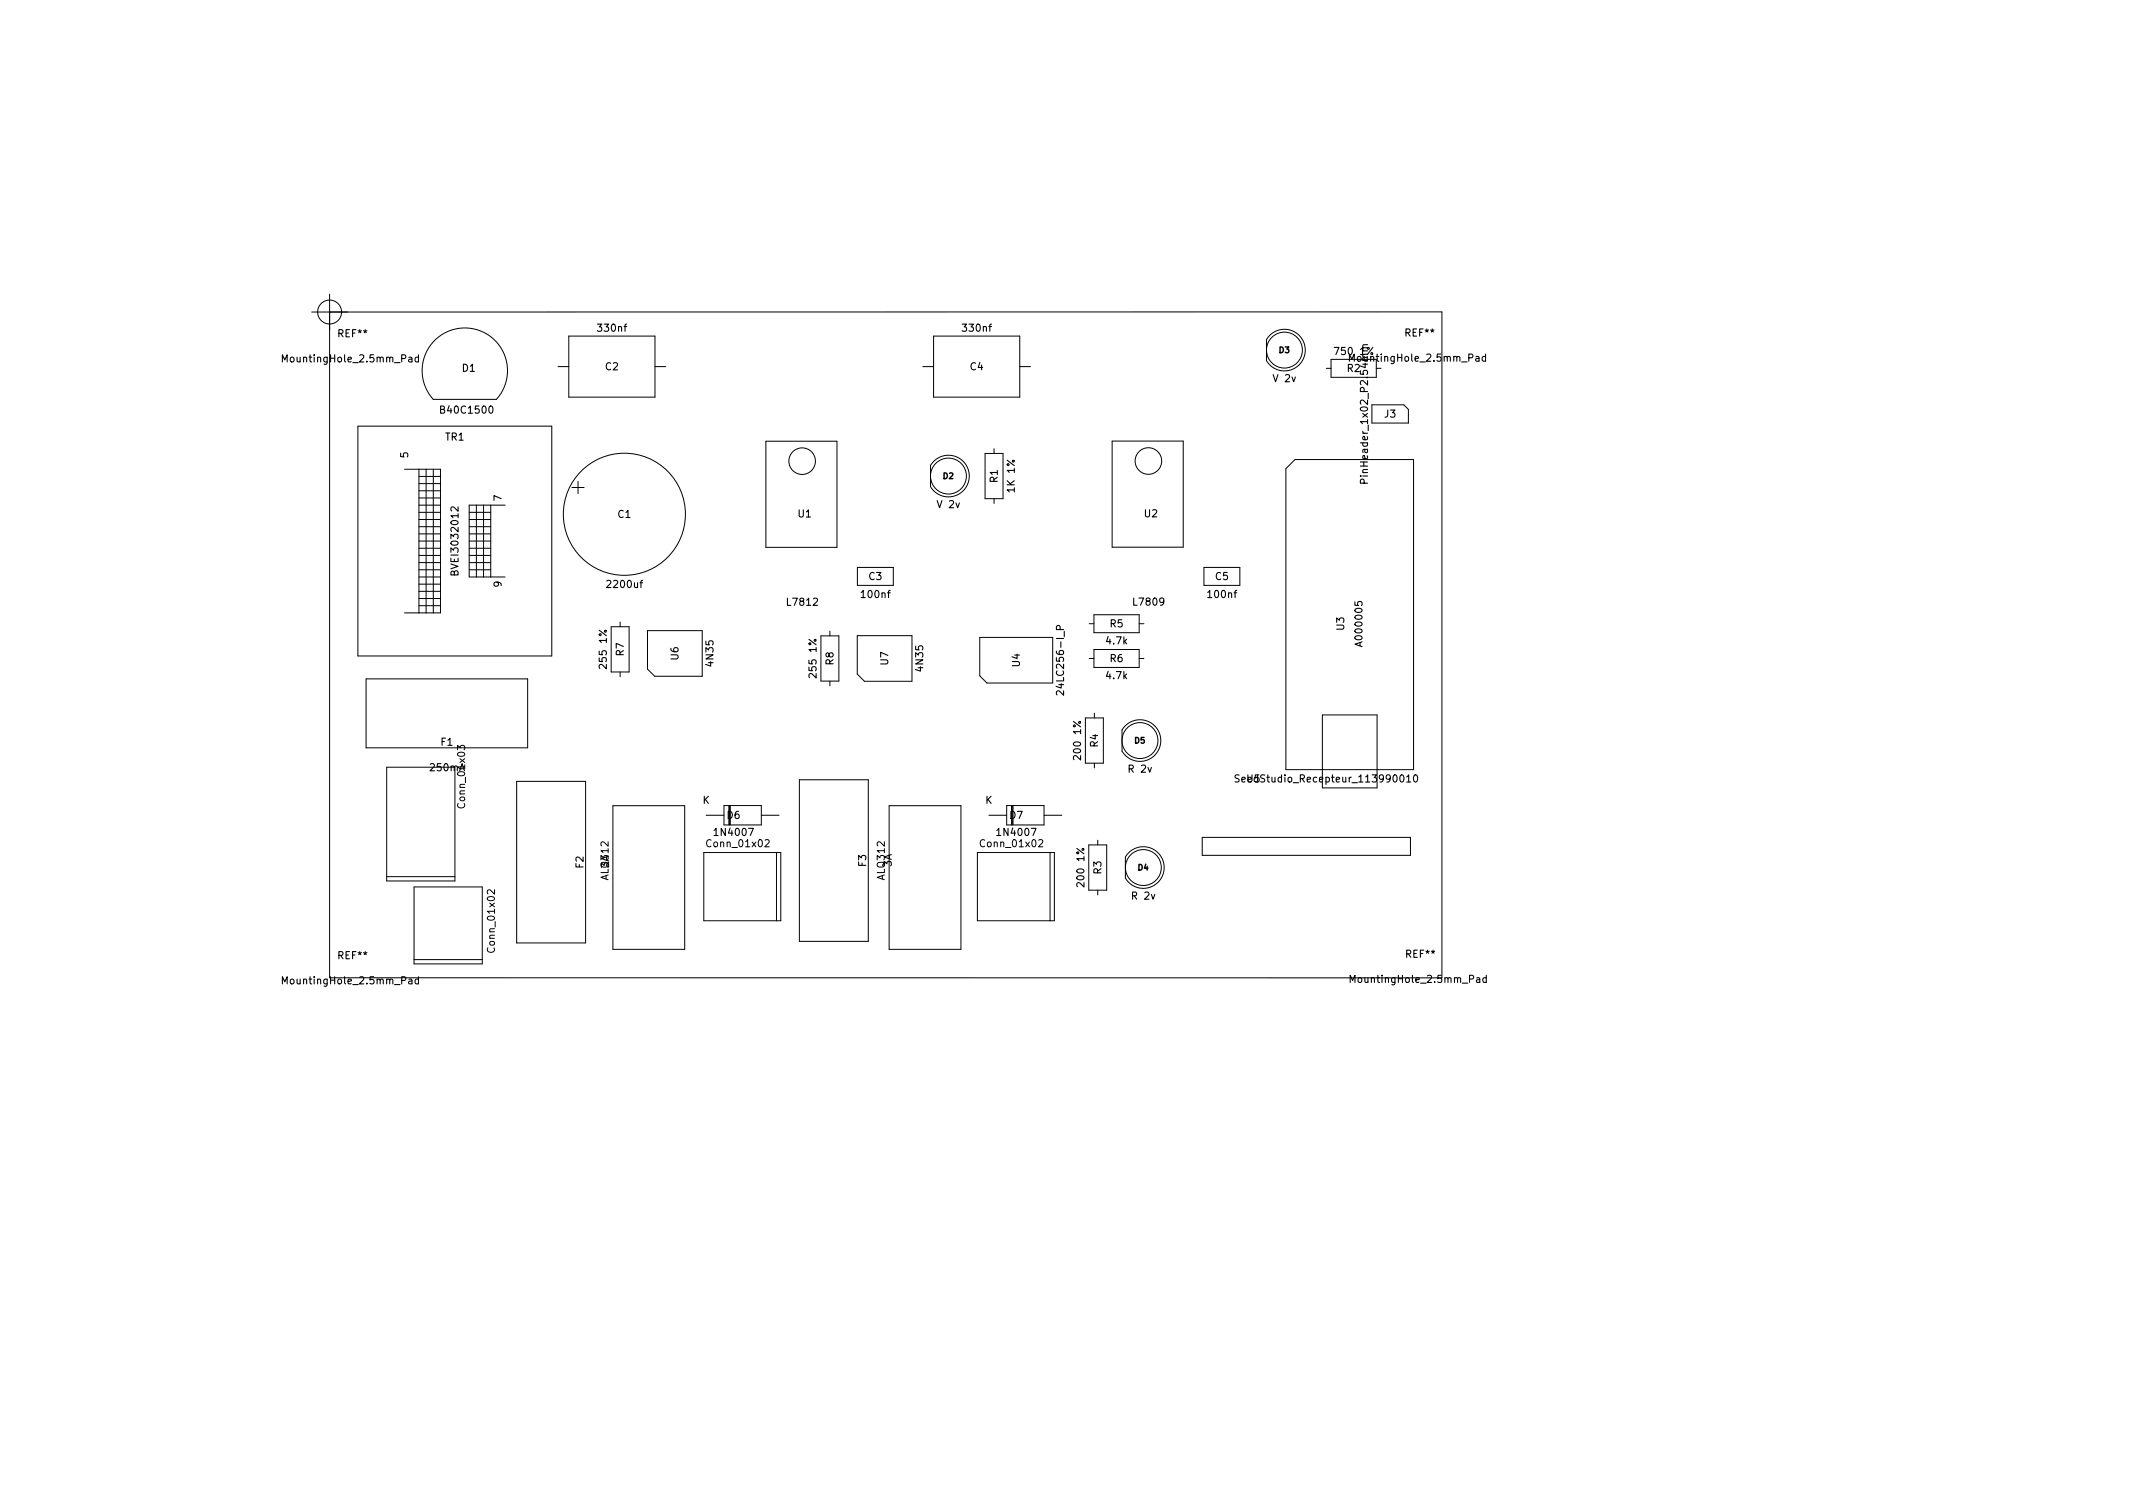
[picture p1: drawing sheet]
<svg xmlns="http://www.w3.org/2000/svg" width="297mm" height="210mm" viewBox="0 0 297 210" stroke-linecap="round" stroke-linejoin="round" font-family="sans-serif">
<defs><g id="words">
<g font-size="1.4">
<text x="47.2" y="46.9">REF**</text>
<text x="83.4" y="46.2">330nf</text>
<text x="134.2" y="46.2">330nf</text>
<text x="195.8" y="46.8">REF**</text>
<text x="39.9" y="50.4">MountingHole_2.5mm_Pad</text>
<text x="64.4" y="51.8">D1</text>
<text x="84.3" y="51.5">C2</text>
<text x="135.1" y="51.5">C4</text>
<text x="177.4" y="53.2">V 2v</text>
<text x="186.1" y="49.4">750 1%</text>
<text x="187.6" y="51.8">R2</text>
<text x="188.5" y="50.3">MountingHole_2.5mm_Pad</text>
<text x="61.7" y="57.6">B40C1500</text>
<text x="192.8" y="58.1">J3</text>
<text x="56.8" y="63.7" transform="rotate(-90 56.8 63.7)">5</text>
<text x="62" y="61.3">TR1</text>
<text x="69.8" y="69.7" transform="rotate(-90 69.8 69.7)">7</text>
<text x="130.6" y="70.7">V 2v</text>
<text x="138.9" y="67.2" transform="rotate(-90 138.9 67.2)">R1</text>
<text x="141.3" y="68.4" transform="rotate(-90 141.3 68.4)">1K 1%</text>
<text x="190.5" y="66.5" transform="rotate(-90 190.5 66.5)">PinHeader_1x02_P2.54mm</text>
<text x="86.1" y="72.1">C1</text>
<text x="111.2" y="72">U1</text>
<text x="159.4" y="72">U2</text>
<text x="63.8" y="79.7" transform="rotate(-90 63.8 79.7)">BVEI3032012</text>
<text x="69.8" y="81.7" transform="rotate(-90 69.8 81.7)">9</text>
<text x="84.7" y="81.9">2200uf</text>
<text x="120.1" y="83.3">100nf</text>
<text x="121" y="80.8">C3</text>
<text x="168.3" y="83.3">100nf</text>
<text x="169.3" y="80.8">C5</text>
<text x="109.8" y="84.3">L7812</text>
<text x="154.1" y="89.7">4.7k</text>
<text x="154.6" y="87.3">R5</text>
<text x="158" y="84.3">L7809</text>
<text x="187.2" y="87.7" transform="rotate(-90 187.2 87.7)">U3</text>
<text x="189.7" y="89.7" transform="rotate(-90 189.7 89.7)">A000005</text>
<text x="84.5" y="92.8" transform="rotate(-90 84.5 92.8)">255 1%</text>
<text x="86.9" y="91.3" transform="rotate(-90 86.9 91.3)">R7</text>
<text x="94.5" y="91.9" transform="rotate(-90 94.5 91.9)">U6</text>
<text x="99.4" y="92.7" transform="rotate(-90 99.4 92.7)">4N35</text>
<text x="113.7" y="94" transform="rotate(-90 113.7 94)">255 1%</text>
<text x="116.1" y="92.6" transform="rotate(-90 116.1 92.6)">R8</text>
<text x="123.7" y="92.6" transform="rotate(-90 123.7 92.6)">U7</text>
<text x="128.6" y="93.4" transform="rotate(-90 128.6 93.4)">4N35</text>
<text x="142" y="92.8" transform="rotate(-90 142 92.8)">U4</text>
<text x="154.1" y="94.6">4.7k</text>
<text x="154.6" y="92.2">R6</text>
<text x="148.2" y="96.1" transform="rotate(-90 148.2 96.1)">24LC256-I_P</text>
<text x="60" y="107.4">250mA</text>
<text x="61.4" y="103.8">F1</text>
<text x="150.5" y="105.5" transform="rotate(-90 150.5 105.5)">200 1%</text>
<text x="152.9" y="104" transform="rotate(-90 152.9 104)">R4</text>
<text x="157.3" y="107.6">R 2v</text>
<text x="64.8" y="112.2" transform="rotate(-90 64.8 112.2)">Conn_01x03</text>
<text x="97.8" y="111.9">K</text>
<text x="137.2" y="111.9">K</text>
<text x="173.2" y="108.9">SeedStudio_Recepteur_113990010</text>
<text x="173.7" y="108.9">U5</text>
<text x="98.7" y="118">Conn_01x02</text>
<text x="99.7" y="116.4">1N4007</text>
<text x="101.3" y="114">D6</text>
<text x="136.8" y="118">Conn_01x02</text>
<text x="139.1" y="116.4">1N4007</text>
<text x="140.6" y="114">D7</text>
<text x="81.3" y="120.9" transform="rotate(-90 81.3 120.9)">F2</text>
<text x="84.7" y="122.4" transform="rotate(-90 84.7 122.4)">ALQ312</text>
<text x="84.8" y="120.9" transform="rotate(-90 84.8 120.9)">3A</text>
<text x="120.6" y="120.6" transform="rotate(-90 120.6 120.6)">F3</text>
<text x="123.2" y="122.4" transform="rotate(-90 123.2 122.4)">ALQ312</text>
<text x="124.2" y="120.7" transform="rotate(-90 124.2 120.7)">3A</text>
<text x="151" y="123.2" transform="rotate(-90 151 123.2)">200 1%</text>
<text x="153.4" y="121.7" transform="rotate(-90 153.4 121.7)">R3</text>
<text x="157.7" y="125.3">R 2v</text>
<text x="39.9" y="137">MountingHole_2.5mm_Pad</text>
<text x="47.2" y="133.5">REF**</text>
<text x="68.9" y="132.4" transform="rotate(-90 68.9 132.4)">Conn_01x02</text>
<text x="188.6" y="136.8">MountingHole_2.5mm_Pad</text>
<text x="195.9" y="133.3">REF**</text>
</g>
<g font-size="1.1">
<text x="178.1" y="49.1">D3</text>
<text x="131.3" y="66.7">D2</text>
<text x="158" y="103.5">D5</text>
<text x="158.5" y="121.2">D4</text>
</g>
</g></defs>
<g fill="none" stroke="#000" stroke-width=".14">
<path d="M45.9 40.9v95.2l154.9 .1v-92.8h-157.4M49.8 59.3h27v32h-27zM60.7 47.2a5.9 5.9 0 0 1 8.2 .2 5.9 5.9 0 0 1 .2 8.2h-8.8a5.9 5.9 0 0 1 .4-8.4zM77.7 51h1.5M79.2 46.8h12v8.5h-12zM91.2 51h1.5M128.5 51h1.5M130 46.8h12v8.5h-12zM142 51h1.5M176.8 46.7a2.9 2.9 0 0 1 4.3 .2 2.9 2.9 0 0 1-.5 4.2 2.9 2.9 0 0 1-4.2-.9v-2.9zM184.7 51.3h.7M185.4 50h6.3v2.5h-6.3z"/>
<path d="M191 56.4h4.5l.6 .6v1.9h-5.1zM191.7 51.3h.6M56.3 65.3h5v20h-5M58.3 79.3h3M58.3 78.3h3M58.3 77.3h3M58.3 76.3h3M58.3 75.3h3M58.3 74.3h3M58.3 73.3h3M58.3 72.3h3M58.3 71.3h3"/>
<path d="M58.3 70.3h3M58.3 69.3h3M58.3 68.3h3M58.3 67.3h3M58.3 66.3h3M58.3 65.3v20M59.3 65.3v20M60.3 65.3v20M65.3 79.3h3M65.3 78.3h3M65.3 77.3h3M65.3 76.3h3"/>
<path d="M65.3 75.3h3M65.3 74.3h3M65.3 73.3h3M65.3 72.3h3M65.3 71.3h3M66.3 70.3v10M67.3 70.3v10M68.3 70.3v10M70.3 70.3h-5v10h5M79.6 67.9h1.7M80.5 67v1.7M106.7 61.4h9.9v14.8h-9.9z"/>
<path d="M119.4 79h5v2.5h-5zM130 64.3a2.9 2.9 0 0 1 4.3 .1 2.9 2.9 0 0 1-.5 4.3 2.9 2.9 0 0 1-4.2-.9v-3zM137.2 63.1h2.5v6.3h-2.5zM138.4 62.5v.6M138.4 69.4v.7M154.9 61.4h9.9v14.8h-9.9zM167.7 79h5v2.5h-5zM179.1 65.3l1.2-1.3h16.5v43.2h-17.7zM51 94.5h22.5v9.6h-22.5zM58.3 80.3h3M58.3 84.3h3M58.3 83.3h3"/>
<path d="M58.3 82.3h3M58.3 81.3h3M85.1 87.3h2.5v6.3h-2.5zM86.4 86.6v.7M86.4 93.6v.6M90.2 87.8h7.6v6.4h-6.6l-1-1zM114.3 88.5h2.5v6.3h-2.5zM115.6 87.9v.6M115.6 94.8v.7M119.4 88.5h7.6v6.4h-6.6l-1-1zM136.4 88.8h10.2v6.3h-9.2l-1-1zM151.2 100h2.4v6.3h-2.4z"/>
<path d="M151.7 86.8h.6M151.7 91.7h.6M152.3 85.6h6.3v2.5h-6.3zM152.3 90.4h6.3v2.5h-6.3zM152.4 99.3v.7M158.6 86.8h.7M158.6 91.7h.7M184.1 99.5h7.7v10.2h-7.7zM53.9 106.8h9.4v15.9h-9.4zM72 108.8h9.6v22.5h-9.6zM85.4 112.2h10v20h-10zM98 118.7h10.7v9.5h-10.7z"/>
<path d="M98.3 113.5h2.5M100.8 112.2h5.2v2.7h-5.2zM101.5 112.2v2.7M101.6 112.2v2.7M101.7 112.2v2.7M106 113.5h2.5M108.1 118.7v9.5M111.3 108.6h9.6v22.5h-9.6zM123.8 112.2h10v20h-10zM136.1 118.7h10.7v9.5h-10.7zM137.7 113.5h2.5M140.2 112.2h5.2v2.7h-5.2z"/>
<path d="M140.9 112.2v2.7M141 112.2v2.7M141.1 112.2v2.7M145.4 113.5h2.5M146.2 118.7v9.5M151.6 117.6h2.5v6.3h-2.5zM152.4 106.3v.6M152.9 117v.6M156.7 101.1a2.9 2.9 0 0 1 4.3 .1 2.9 2.9 0 0 1-.6 4.3 2.9 2.9 0 0 1-4.2-.9v-3zM157.2 118.8a2.9 2.9 0 0 1 4.2 .1 2.9 2.9 0 0 1-.5 4.3 2.9 2.9 0 0 1-4.2-.9v-3zM167.4 116.6h29v2.5h-29zM53.9 122.1h9.4"/>
<path d="M57.7 123.5h9.5v10.7h-9.5zM57.7 133.6h9.5M152.9 123.9v.7"/>
<circle cx="45.9" cy="43.4" r="1.67"/>
<circle cx="178.9" cy="48.7" r="2.5"/>
<circle cx="86.9" cy="71.6" r="8.5"/>
<circle cx="111.7" cy="64.2" r="1.85"/>
<circle cx="132.1" cy="66.3" r="2.5"/>
<circle cx="159.9" cy="64.2" r="1.85"/>
<circle cx="158.7" cy="103.1" r="2.5"/>
<circle cx="159.2" cy="120.8" r="2.5"/>
</g>
<g fill="none" stroke="#000" stroke-width=".15">
<path d="M39.3 50.4v-1l.4 .7 .3-.7v1M58.3 49.8l-.3-.1-.2 .2 .1 .5h.4M58.3 49.4v1M187.9 50.3v-1l.4 .7 .3-.7v1M206.9 49.7l-.3-.1-.2 .2 .1 .5h.4M206.9 49.3v1M63.8 70.6v.6l-.7-.6-.3 .2 .1 .3M190 67.3l-.1-.5-.1-.1-.3 .1-.1 .5h1M147.6 87.7v-.5l-.2-.1h-.2l-.1 .6h1M148.1 96.2v.6l-.7-.6-.3 .2 .1 .4M172.6 107.9h-.4l-.2 .2 .1 .2 .4 .2v.3l-.1 .1-.4-.1M197 107.9h.1a.53 .53 0 0 1 .3 .5 .53 .53 0 0 1-.3 .5 .67 .67 0 0 1-.1-1z"/>
<path d="M39.3 137v-1l.4 .7 .3-.7v1M58.3 136.4l-.3-.1-.2 .2 .1 .5h.4M58.3 136v1M188 136.8v-1l.4 .7 .3-.7v1M207 136.2l-.3-.1-.2 .2 .1 .5h.4M207 135.8v1"/>
</g>
<use href="#words"/>
</svg>
